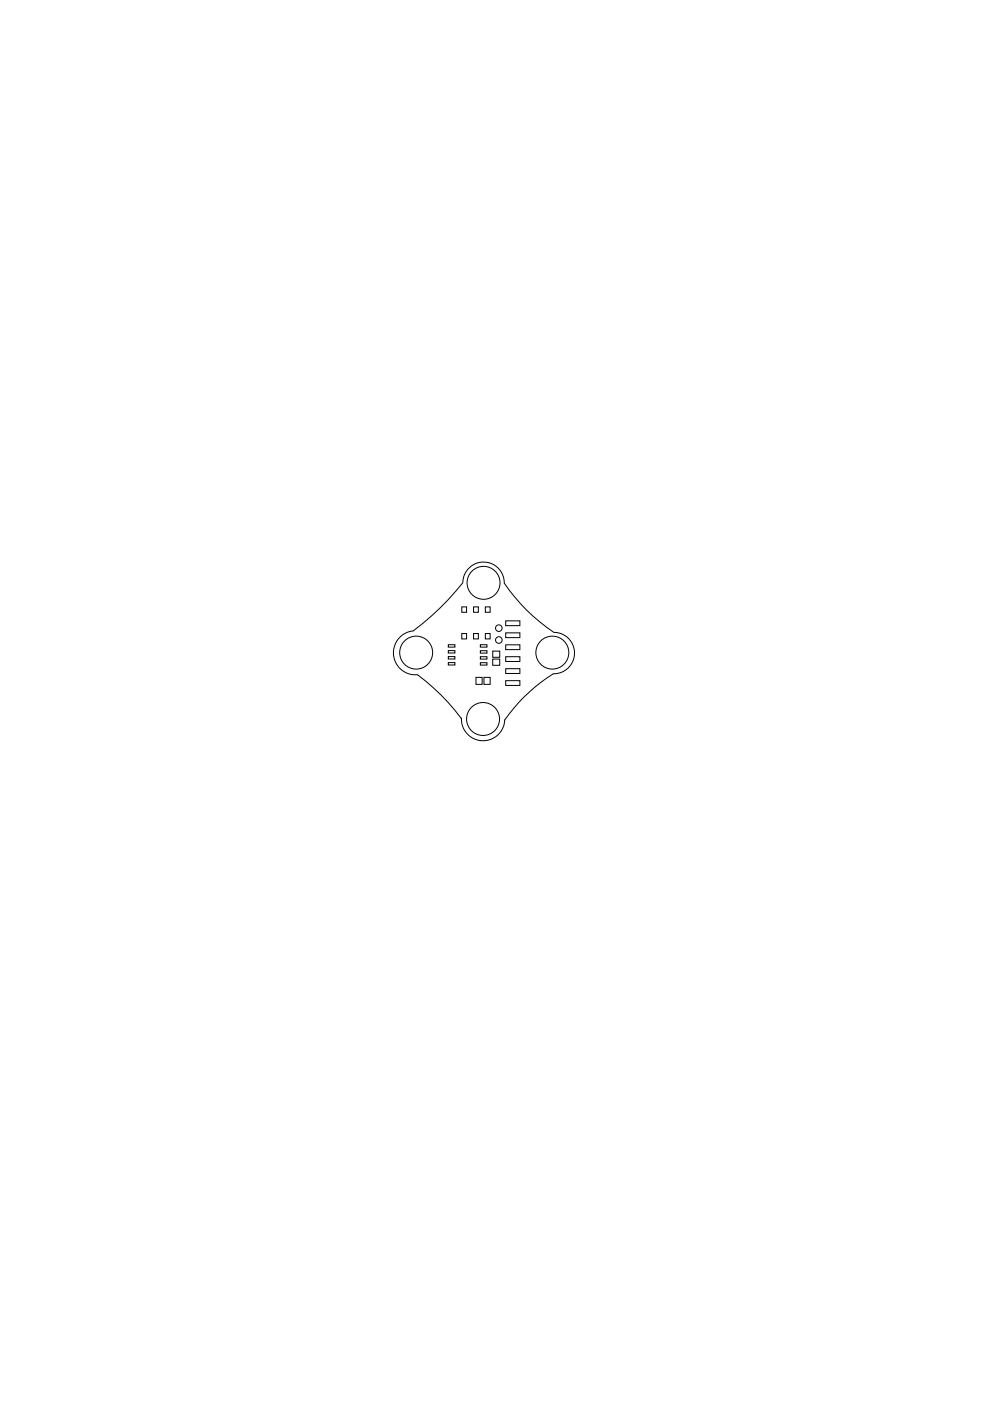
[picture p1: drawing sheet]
<svg xmlns="http://www.w3.org/2000/svg" width="210mm" height="297mm" viewBox="0 0 210 297" stroke-linecap="round" stroke-linejoin="round" font-family="sans-serif">
<!-- layer: Layer 1 -->
<g fill="none" stroke="#000" stroke-width=".21">
<path d="M95.1 136.7h1.3v.5h-1.3zM95.1 137.9h1.3v.6h-1.3zM95.1 139.2h1.3v.5h-1.3zM97.9 128.7h1v1.1h-1zM97.9 134.3h1v1.2h-1zM98.1 123.6a57 57 0 0 1-10.5 10.2 4.7 4.7 0 0 0-4.2 5.1 4.7 4.7 0 0 0 5.1 4.2 45.3 45.3 0 0 1 9.3 9.3M98.1 123.5a4.4 4.4 0 0 1 4.5-4.3 4.4 4.4 0 0 1 4.3 4.5 38.7 38.7 0 0 0 10.5 10.4M100.4 128.7h1v1.1h-1zM100.4 134.3h1v1.2h-1zM101.8 136.7h1.4v.5h-1.4zM101.8 138h1.4v.5h-1.4zM101.8 139.2h1.4v.5h-1.4z"/>
<path d="M102.9 128.7h1v1.1h-1zM102.9 134.3h1v1.2h-1zM104.5 139.7h1.5v1.4h-1.5zM104.5 138h1.5v1.4h-1.5zM107.2 136.7h3v1h-3zM107.2 134.2h3v1h-3zM107.2 131.6h3v1.1h-3zM107.2 139.2h3v1.1h-3zM117.5 134.1a4.4 4.4 0 0 1 4.3 4.5 4.4 4.4 0 0 1-4.5 4.3 36.4 36.4 0 0 0-10.3 9.8 4.6 4.6 0 0 1-4.8 4.4 4.6 4.6 0 0 1-4.4-4.8M95.1 140.5h1.3v.5h-1.3zM100.9 143.6h1.3v1.5h-1.3zM101.8 140.5h1.4v.5h-1.4z"/>
<path d="M102.6 143.6h1.3v1.5h-1.3zM107.2 141.8h3v1h-3zM107.2 144.3h3v1h-3z"/>
<circle cx="88.2" cy="138.4" r="3.5"/>
<circle cx="102.5" cy="123.6" r="3.5"/>
<circle cx="105.8" cy="135.7" r=".7"/>
<circle cx="105.8" cy="133.2" r=".7"/>
<circle cx="117.1" cy="138.4" r="3.5"/>
<circle cx="102.4" cy="152.4" r="3.5"/>
</g>
</svg>
